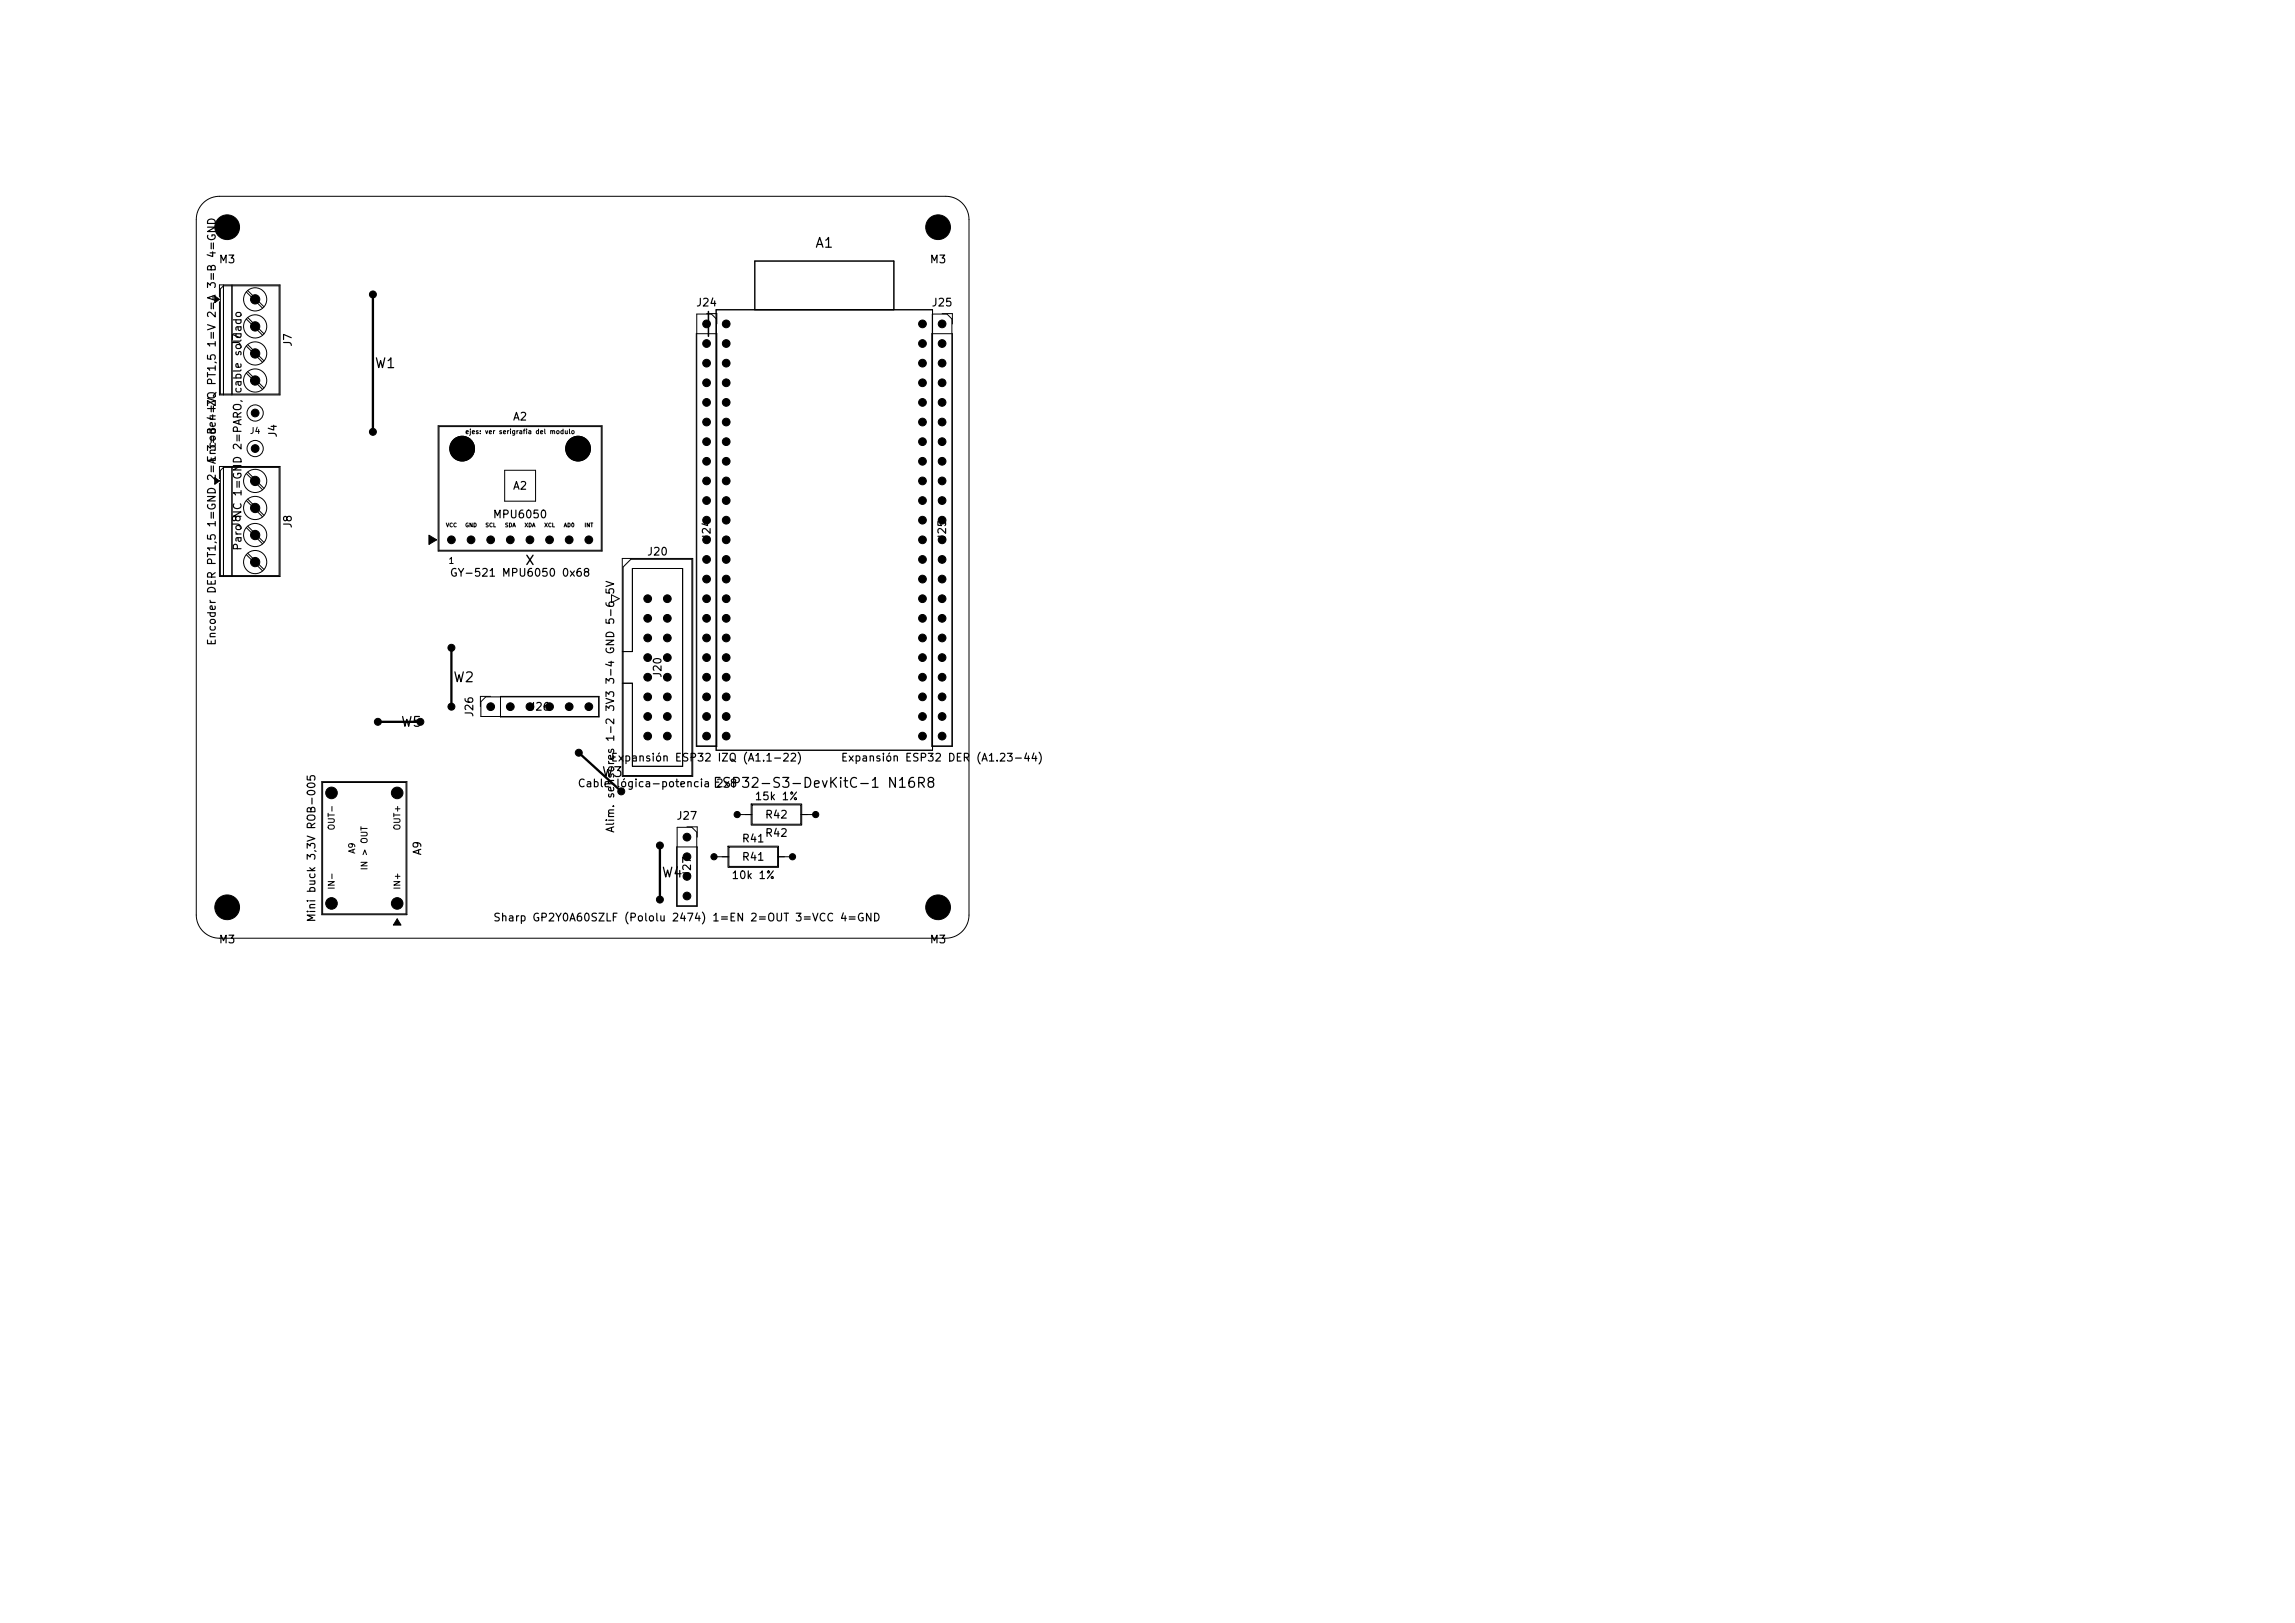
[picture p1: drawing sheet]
<svg xmlns="http://www.w3.org/2000/svg" width="297mm" height="210mm" viewBox="0 0 297 210" stroke-linecap="round" stroke-linejoin="round" font-family="sans-serif">
<defs><g id="words">
<g font-size="1.3">
<text x="105.4" y="32.4">A1</text>
<text x="48.4" y="48">W1</text>
<text x="58.6" y="88.6">W2</text>
<text x="51.8" y="94.4">W5</text>
<text x="77.8" y="100.9">W3</text>
<text x="92.2" y="102.3">ESP32-S3-DevKitC-1 N16R8</text>
<text x="85.5" y="113.9">W4</text>
</g>
<text font-size="1.2" x="67.9" y="73.4">X</text>
<g font-size="1">
<text x="28.3" y="34.3">M3</text>
<text x="120.3" y="34.3">M3</text>
<text x="90" y="39.9">J24</text>
<text x="120.5" y="39.9">J25</text>
<text x="31.4" y="44.9" transform="rotate(-90 31.4 44.9)">J7</text>
<text x="38" y="44.9" transform="rotate(-90 38 44.9)">J7</text>
<text x="31.5" y="51" transform="rotate(-90 31.5 51)">cable soldado</text>
<text x="28.2" y="59.9" transform="rotate(-90 28.2 59.9)">Encoder IZQ PT1,5 1=V 2=A 3=B 4=GND</text>
<text x="36.1" y="56.7" transform="rotate(-90 36.1 56.7)">J4</text>
<text x="66.3" y="54.7">A2</text>
<text x="66.3" y="63.6">A2</text>
<text x="31.4" y="68.4" transform="rotate(-90 31.4 68.4)">J8</text>
<text x="31.5" y="71.3" transform="rotate(-90 31.5 71.3)">Paro NC 1=GND 2=PARO,</text>
<text x="38" y="68.4" transform="rotate(-90 38 68.4)">J8</text>
<text x="63.7" y="67.3">MPU6050</text>
<text x="92.2" y="70" transform="rotate(-90 92.2 70)">J24</text>
<text x="122.7" y="70" transform="rotate(-90 122.7 70)">J25</text>
<text x="58.1" y="74.9">GY-521 MPU6050 0x68</text>
<text x="83.7" y="72.1">J20</text>
<text x="28.2" y="83.6" transform="rotate(-90 28.2 83.6)">Encoder DER PT1,5 1=GND 2=A 3=B 4=V</text>
<text x="85.8" y="87.8" transform="rotate(-90 85.8 87.8)">J20</text>
<text x="61.5" y="92.9" transform="rotate(-90 61.5 92.9)">J26</text>
<text x="68.4" y="92.2">J26</text>
<text x="79" y="98.8">Expansión ESP32 IZQ (A1.1-22)</text>
<text x="108.7" y="98.8">Expansión ESP32 DER</text>
<text x="126.2" y="98.8">(A1.23-44)</text>
<text x="74.7" y="102.1">Cable lógica-potencia 2x8</text>
<text x="79.7" y="107.8" transform="rotate(-90 79.7 107.8)">Alim. sensores 1-2 3V3 3-4 GND 5-6 5V</text>
<text x="87.5" y="106.3">J27</text>
<text x="97.6" y="103.8">15k 1%</text>
<text x="98.9" y="106.2">R42</text>
<text x="54.8" y="110.8" transform="rotate(-90 54.8 110.8)">A9</text>
<text x="89.7" y="113.6" transform="rotate(-90 89.7 113.6)">J27</text>
<text x="94.6" y="114">10k 1%</text>
<text x="95.9" y="109.2">R41</text>
<text x="95.9" y="111.6">R41</text>
<text x="98.9" y="108.5">R42</text>
<text x="41.1" y="119.4" transform="rotate(-90 41.1 119.4)">Mini buck 3,3V ROB-005</text>
<text x="63.8" y="119.5">Sharp GP2Y0A60SZLF (Pololu 2474) 1=EN 2=OUT 3=VCC 4=GND</text>
<text x="28.3" y="122.3">M3</text>
<text x="120.3" y="122.3">M3</text>
</g>
<g font-size=".8">
<text x="32.3" y="56.3">J4</text>
<text x="58" y="73.2">1</text>
<text x="43.5" y="107.5" transform="rotate(-90 43.5 107.5)">OUT-</text>
<text x="52" y="107.5" transform="rotate(-90 52 107.5)">OUT+</text>
<text x="46.2" y="110.6" transform="rotate(-90 46.2 110.6)">A9</text>
<text x="47.8" y="112.7" transform="rotate(-90 47.8 112.7)">IN &gt; OUT</text>
<text x="43.5" y="115.2" transform="rotate(-90 43.5 115.2)">IN-</text>
<text x="52" y="115.2" transform="rotate(-90 52 115.2)">IN+</text>
</g>
<text font-size=".6" x="60.1" y="56.3">ejes: ver serigrafia del modulo</text>
<g font-size=".5">
<text x="57.7" y="68.3">VCC</text>
<text x="60.1" y="68.3">GND</text>
<text x="62.8" y="68.3">SCL</text>
<text x="65.3" y="68.3">SDA</text>
<text x="67.8" y="68.3">XDA</text>
<text x="70.4" y="68.3">XCL</text>
<text x="72.9" y="68.3">AD0</text>
<text x="75.6" y="68.3">INT</text>
</g>
</g></defs>
<g fill="none" stroke="#000" stroke-width=".13">
<path d="M26.3 26.3a3 3 0 0 1 2.1-.9h94a3 3 0 0 1 3 3v90a3 3 0 0 1-3 3h-94a3 3 0 0 1-3-3v-90a3 3 0 0 1 .9-2.1zM27.8 38.3l.6 .4-.6 .5zM28.4 38.4v-1.5h7.8v14.2h-7.8v-12.1M28.9 36.9v14.2M28.9 37h7.2v14h-7.6v-13.6zM30 36.9v14.2M31.9 37.8l2.1 2.1M32.1 37.6l2.1 2.1M31.9 41.3l2.1 2.1M31.9 44.8l2.1 2.1M31.9 48.3l2.1 2.1M32.1 41.1l2.1 2.1"/>
<path d="M32.1 44.6l2.1 2.1M32.1 48.1l2.1 2.1M56.7 55.1h21.2v16.2h-21.2zM56.8 55.2h21v16h-21zM90.1 43.2h2.7v53.4h-2.7zM90.2 40.6h1.9l.6 .7v55.2h-2.5zM91.4 40.6h1.4v1.3M92.7 40.1h28v57h-28zM97.7 40.1v-6.3h18v6.3M120.6 43.2h2.6v53.4h-2.6zM120.6 40.6h2l.6 .7v55.2h-2.6zM121.9 40.6h1.3v1.3"/>
<path d="M27.8 61.8l.6 .4-.6 .5zM28.4 61.9v-1.5h7.8v14.2h-7.8v-12.1M28.9 60.4v14.2M28.9 60.5h7.2v14h-7.6v-13.6zM30 60.4v14.2M31.9 61.3l2.1 2.1M31.9 64.8l2.1 2.1M31.9 68.3l2.1 2.1M31.9 71.8l2.1 2.1M32.1 61.1l2.1 2.1M32.1 64.6l2.1 2.1M32.1 68.1l2.1 2.1"/>
<path d="M32.1 71.6l2.1 2.1M55.5 69.3l1 .6-1 .5zM65.3 60.9h4v4h-4zM79.1 77l1 .5-1 .5zM80.5 72.3h9.2v28.2h-9.2zM81.6 72.4h7.9v28h-8.9v-27zM62.2 90.8l.7-.6h14.6v2.5h-15.3zM63.5 90.1h-1.3v1.3M64.8 90.1h12.7v2.7h-12.7zM80.5 84.3h1.3v-10.7h6.5v25.6h-6.5v-10.8h-1.3M41.6 101.1h11.1v17.3h-11.1zM41.7 101.3h10.8v17h-10.8z"/>
<path d="M51.4 118.9l.5 .8h-1zM87.6 109.6h2.6v7.7h-2.6zM87.6 107.1h1.9l.7 .6v9.5h-2.6zM88.9 107h1.3v1.3M92.4 110.9h1.9M94.2 109.5h6.6v2.7h-6.6zM94.3 109.6h6.3v2.5h-6.3zM95.4 105.4h1.9M97.2 104h6.6v2.8h-6.6zM97.3 104.1h6.3v2.6h-6.3zM100.6 110.9h2M103.6 105.4h2"/>
<circle cx="33" cy="38.7" r="1.5"/>
<circle cx="33" cy="49.2" r="1.5"/>
<circle cx="33" cy="42.2" r="1.5"/>
<circle cx="33" cy="45.7" r="1.5"/>
<circle cx="33" cy="53.4" r="1.05"/>
<circle cx="33" cy="58" r="1.05"/>
<circle cx="59.8" cy="58.1" r="1.6"/>
<circle cx="74.8" cy="58.1" r="1.6"/>
<circle cx="33" cy="72.7" r="1.5"/>
<circle cx="33" cy="65.7" r="1.5"/>
<circle cx="33" cy="69.2" r="1.5"/>
<circle cx="33" cy="62.2" r="1.5"/>
</g>
<path d="M48.3 38.1v17.8M48.9 93.4h5.5M58.4 83.8v7.6M74.9 97.4l5.5 5M85.4 109.4v7" fill="none" stroke="#000" stroke-width=".3"/>
<path d="M27.8 38.3l.6 .4-.6 .5zM27.8 61.8l.6 .4-.6 .5zM55.5 69.3l1 .6-1 .5zM51.4 118.9l.5 .8h-1z" fill="#000"/>
<path d="M91.7 40.3v3.2" fill="none" stroke="#000" stroke-width=".2"/>
<g fill="#000" stroke="#000" stroke-width=".13">
<circle cx="29.4" cy="29.4" r="1.6"/>
<circle cx="33" cy="38.7" r=".6"/>
<circle cx="48.3" cy="38.1" r=".45"/>
<circle cx="121.4" cy="29.4" r="1.6"/>
<circle cx="33" cy="53.4" r=".5"/>
<circle cx="33" cy="58" r=".5"/>
<circle cx="33" cy="45.7" r=".6"/>
<circle cx="33" cy="42.2" r=".6"/>
<circle cx="33" cy="49.2" r=".6"/>
<circle cx="48.3" cy="55.9" r=".45"/>
<circle cx="59.8" cy="58.1" r="1.6"/>
<circle cx="74.8" cy="58.1" r="1.6"/>
<circle cx="91.4" cy="54.6" r=".5"/>
<circle cx="91.4" cy="49.5" r=".5"/>
<circle cx="91.4" cy="44.5" r=".5"/>
<circle cx="91.4" cy="52.1" r=".5"/>
<circle cx="91.4" cy="57.2" r=".5"/>
<circle cx="91.4" cy="59.7" r=".5"/>
<circle cx="91.4" cy="41.9" r=".5"/>
<circle cx="91.4" cy="47" r=".5"/>
<circle cx="94" cy="54.6" r=".5"/>
<circle cx="94" cy="59.7" r=".5"/>
<circle cx="94" cy="44.5" r=".5"/>
<circle cx="94" cy="47" r=".5"/>
<circle cx="94" cy="41.9" r=".5"/>
<circle cx="94" cy="49.5" r=".5"/>
<circle cx="94" cy="52.1" r=".5"/>
<circle cx="94" cy="57.2" r=".5"/>
<circle cx="119.4" cy="41.9" r=".5"/>
<circle cx="119.4" cy="57.2" r=".5"/>
<circle cx="119.4" cy="49.5" r=".5"/>
<circle cx="119.4" cy="47" r=".5"/>
<circle cx="119.4" cy="59.7" r=".5"/>
<circle cx="119.4" cy="54.6" r=".5"/>
<circle cx="119.4" cy="44.5" r=".5"/>
<circle cx="119.4" cy="52.1" r=".5"/>
<circle cx="121.9" cy="41.9" r=".5"/>
<circle cx="121.9" cy="44.5" r=".5"/>
<circle cx="121.9" cy="57.2" r=".5"/>
<circle cx="121.9" cy="59.7" r=".5"/>
<circle cx="121.9" cy="49.5" r=".5"/>
<circle cx="121.9" cy="52.1" r=".5"/>
<circle cx="121.9" cy="54.6" r=".5"/>
<circle cx="121.9" cy="47" r=".5"/>
<circle cx="33" cy="62.2" r=".6"/>
<circle cx="33" cy="69.2" r=".6"/>
<circle cx="33" cy="72.7" r=".6"/>
<circle cx="33" cy="65.7" r=".6"/>
<circle cx="58.4" cy="69.9" r=".5"/>
<circle cx="61" cy="69.9" r=".5"/>
<circle cx="63.5" cy="69.9" r=".5"/>
<circle cx="66" cy="69.9" r=".5"/>
<circle cx="68.6" cy="69.9" r=".5"/>
<circle cx="71.1" cy="69.9" r=".5"/>
<circle cx="73.7" cy="69.9" r=".5"/>
<circle cx="76.2" cy="69.9" r=".5"/>
<circle cx="83.8" cy="77.5" r=".5"/>
<circle cx="86.4" cy="77.5" r=".5"/>
<circle cx="91.4" cy="77.5" r=".5"/>
<circle cx="91.4" cy="62.2" r=".5"/>
<circle cx="91.4" cy="64.8" r=".5"/>
<circle cx="91.4" cy="67.3" r=".5"/>
<circle cx="91.4" cy="72.4" r=".5"/>
<circle cx="91.4" cy="74.9" r=".5"/>
<circle cx="91.4" cy="69.9" r=".5"/>
<circle cx="94" cy="62.2" r=".5"/>
<circle cx="94" cy="74.9" r=".5"/>
<circle cx="94" cy="72.4" r=".5"/>
<circle cx="94" cy="69.9" r=".5"/>
<circle cx="94" cy="77.5" r=".5"/>
<circle cx="94" cy="64.8" r=".5"/>
<circle cx="94" cy="67.3" r=".5"/>
<circle cx="119.4" cy="72.4" r=".5"/>
<circle cx="119.4" cy="67.3" r=".5"/>
<circle cx="119.4" cy="77.5" r=".5"/>
<circle cx="119.4" cy="62.2" r=".5"/>
<circle cx="119.4" cy="69.9" r=".5"/>
<circle cx="119.4" cy="64.8" r=".5"/>
<circle cx="119.4" cy="74.9" r=".5"/>
<circle cx="121.9" cy="62.2" r=".5"/>
<circle cx="121.9" cy="69.9" r=".5"/>
<circle cx="121.9" cy="72.4" r=".5"/>
<circle cx="121.9" cy="64.8" r=".5"/>
<circle cx="121.9" cy="67.3" r=".5"/>
<circle cx="121.9" cy="74.9" r=".5"/>
<circle cx="121.9" cy="77.5" r=".5"/>
<circle cx="48.9" cy="93.4" r=".45"/>
<circle cx="54.4" cy="93.4" r=".45"/>
<circle cx="58.4" cy="91.4" r=".45"/>
<circle cx="58.4" cy="83.8" r=".45"/>
<circle cx="63.5" cy="91.4" r=".5"/>
<circle cx="66" cy="91.4" r=".5"/>
<circle cx="68.6" cy="91.4" r=".5"/>
<circle cx="71.1" cy="91.4" r=".5"/>
<circle cx="73.7" cy="91.4" r=".5"/>
<circle cx="74.9" cy="97.4" r=".45"/>
<circle cx="76.2" cy="91.4" r=".5"/>
<circle cx="83.8" cy="85.1" r=".5"/>
<circle cx="83.8" cy="90.2" r=".5"/>
<circle cx="83.8" cy="95.3" r=".5"/>
<circle cx="83.8" cy="80" r=".5"/>
<circle cx="83.8" cy="82.6" r=".5"/>
<circle cx="83.8" cy="87.6" r=".5"/>
<circle cx="83.8" cy="92.7" r=".5"/>
<circle cx="86.4" cy="92.7" r=".5"/>
<circle cx="86.4" cy="87.6" r=".5"/>
<circle cx="86.4" cy="82.6" r=".5"/>
<circle cx="86.4" cy="90.2" r=".5"/>
<circle cx="86.4" cy="80" r=".5"/>
<circle cx="86.4" cy="85.1" r=".5"/>
<circle cx="86.4" cy="95.3" r=".5"/>
<circle cx="91.4" cy="92.7" r=".5"/>
<circle cx="91.4" cy="82.6" r=".5"/>
<circle cx="91.4" cy="90.2" r=".5"/>
<circle cx="91.4" cy="95.3" r=".5"/>
<circle cx="91.4" cy="85.1" r=".5"/>
<circle cx="91.4" cy="80" r=".5"/>
<circle cx="91.4" cy="87.6" r=".5"/>
<circle cx="94" cy="82.6" r=".5"/>
<circle cx="94" cy="90.2" r=".5"/>
<circle cx="94" cy="80" r=".5"/>
<circle cx="94" cy="85.1" r=".5"/>
<circle cx="94" cy="92.7" r=".5"/>
<circle cx="94" cy="87.6" r=".5"/>
<circle cx="94" cy="95.3" r=".5"/>
<circle cx="119.4" cy="90.2" r=".5"/>
<circle cx="119.4" cy="92.7" r=".5"/>
<circle cx="119.4" cy="87.6" r=".5"/>
<circle cx="119.4" cy="85.1" r=".5"/>
<circle cx="119.4" cy="80" r=".5"/>
<circle cx="119.4" cy="95.3" r=".5"/>
<circle cx="119.4" cy="82.6" r=".5"/>
<circle cx="121.9" cy="80" r=".5"/>
<circle cx="121.9" cy="85.1" r=".5"/>
<circle cx="121.9" cy="87.6" r=".5"/>
<circle cx="121.9" cy="82.6" r=".5"/>
<circle cx="121.9" cy="95.3" r=".5"/>
<circle cx="121.9" cy="90.2" r=".5"/>
<circle cx="121.9" cy="92.7" r=".5"/>
<circle cx="29.4" cy="117.4" r="1.6"/>
<circle cx="42.9" cy="102.6" r=".75"/>
<circle cx="42.9" cy="116.9" r=".75"/>
<circle cx="51.4" cy="102.6" r=".75"/>
<circle cx="51.4" cy="116.9" r=".75"/>
<circle cx="80.4" cy="102.4" r=".45"/>
<circle cx="85.4" cy="116.4" r=".45"/>
<circle cx="85.4" cy="109.4" r=".45"/>
<circle cx="88.9" cy="113.4" r=".5"/>
<circle cx="88.9" cy="110.9" r=".5"/>
<circle cx="88.9" cy="115.9" r=".5"/>
<circle cx="88.9" cy="108.3" r=".5"/>
<circle cx="92.4" cy="110.9" r=".4"/>
<circle cx="95.4" cy="105.4" r=".4"/>
<circle cx="102.6" cy="110.9" r=".4"/>
<circle cx="105.6" cy="105.4" r=".4"/>
<circle cx="121.4" cy="117.4" r="1.6"/>
</g>
<use href="#words"/>
</svg>
